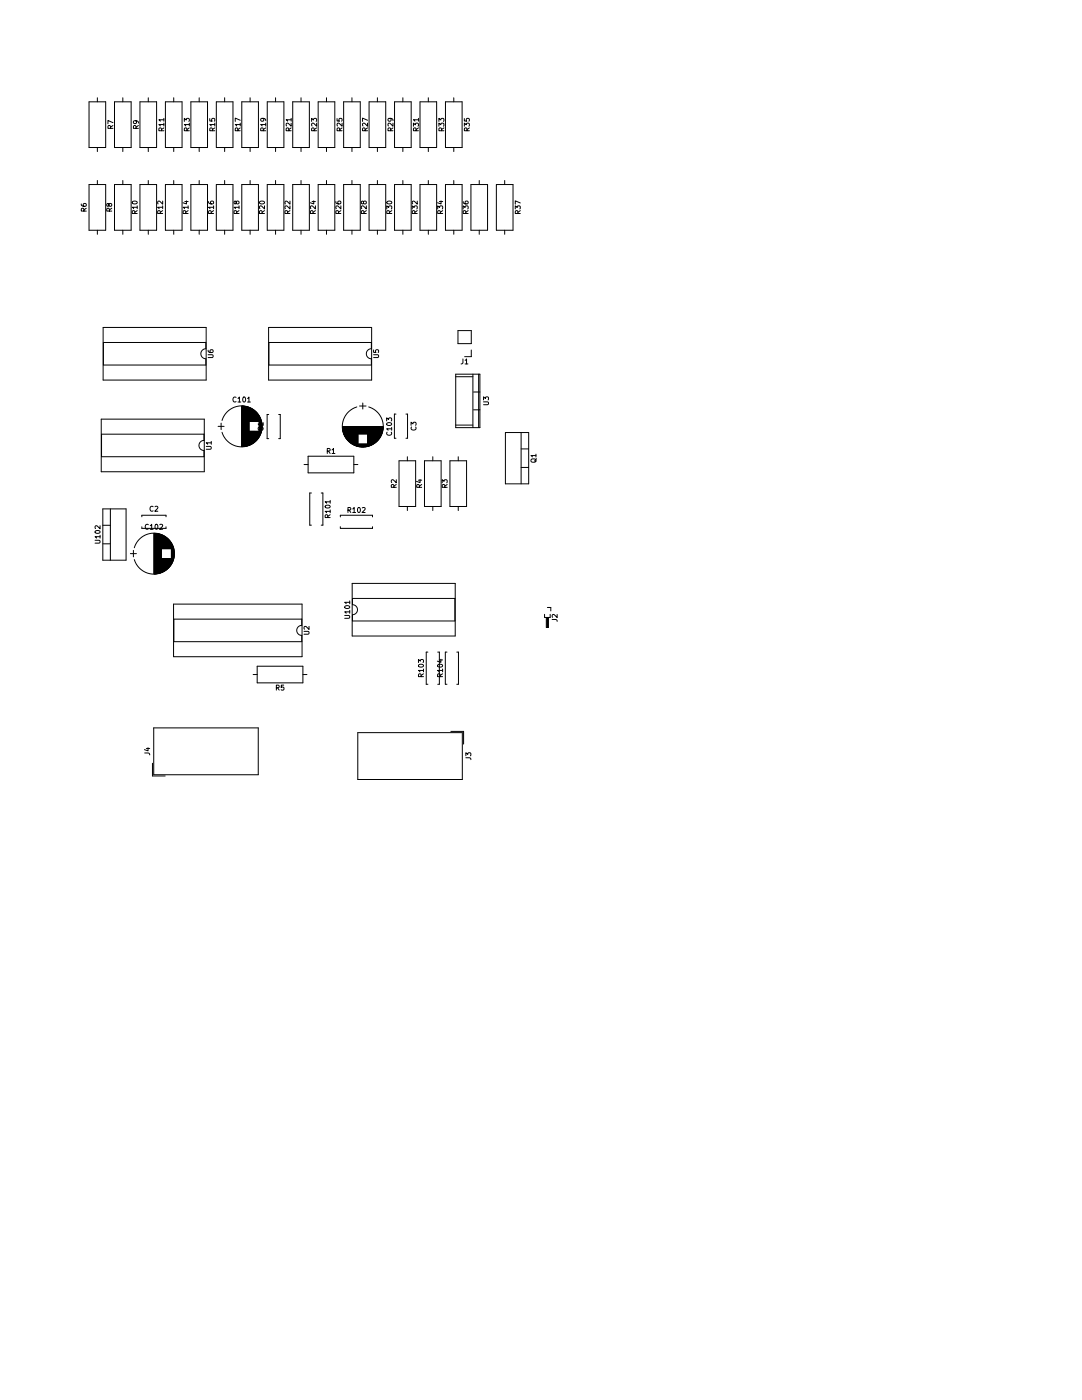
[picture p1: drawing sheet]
<svg xmlns="http://www.w3.org/2000/svg" width="216mm" height="279mm" viewBox="0 0 216 279" stroke-linecap="round" stroke-linejoin="round" font-family="sans-serif">
<g fill="none" stroke="#000" stroke-width=".2">
<path d="M19.4 19.5v.8M24.5 19.5v.8M29.6 19.5v.8M34.7 19.5v.8M39.7 19.5v.8M44.8 19.5v.8M49.9 19.5v.8M55 19.5v.8M60.1 19.5v.8M65.1 19.5v.8M70.2 19.5v.8M75.3 19.5v.8"/>
<path d="M80.4 19.5v.8M85.5 19.5v.8M90.5 19.5v.8M17.8 36.8h3.3v9.2h-3.3zM17.8 20.3h3.3v9.1h-3.3zM19.4 29.4v.9M19.4 36v.8M22.1 25.6l-.1-.5h-.4l-.1 .5h1M22.5 24.5l-1-.5v.7M22.5 25l-.4 .4M22.8 36.8h3.4v9.2h-3.4zM22.8 20.3h3.4v9.1h-3.4z"/>
<path d="M24.5 29.4v.9M24.5 36v.8M27 24.1l.2 .2v.3h-.5l-.1-.3 .2-.2h.6l.2 .5M27.1 25.6v-.5h-.4l-.1 .5h1M27.6 25l-.5 .4M27.9 20.3h3.3v9.1h-3.3zM27.9 36.8h3.3v9.2h-3.3zM29.6 29.4v.9M29.6 36v.8M32.2 26.1v-.5h-.4l-.1 .5h1M32.7 24.9h-1l.3 .2M32.7 23.9h-1l.3 .3"/>
<path d="M32.7 23.6v.6M32.7 24.6v.5M32.7 25.5l-.5 .4M33 20.3h3.3v9.1h-3.3zM33 36.8h3.3v9.2h-3.3zM34.7 29.4v.9M34.7 36v.8M36.8 24.2v-.6l.4 .4 .1-.3h.4v.5M37.3 26.1v-.5h-.4l-.1 .5h1M37.8 24.9h-1l.3 .2M37.8 25.5l-.5 .4M37.8 24.6v.5"/>
<path d="M38.1 36.8h3.3v9.2h-3.3zM38.1 20.3h3.3v9.1h-3.3zM39.7 29.4v.9M39.7 36v.8M41.9 23.7v.4l.4 .1v-.5h.5v.5M42.4 26.1l-.1-.5h-.3l-.1 .5h1M42.9 24.9h-1l.2 .2M42.9 25.5l-.5 .4M42.9 24.6v.5M43.2 36.8h3.3v9.2h-3.3zM43.2 20.3h3.3v9.1h-3.3zM44.8 29.4v.9"/>
<path d="M44.8 36v.8M47.5 26.1l-.1-.5h-.4l-.1 .5h1M47.9 24.9h-1l.3 .2M47.9 24l-1-.4v.6M47.9 25.5l-.4 .4M47.9 24.6v.5M48.2 36.8h3.4v9.2h-3.4zM48.2 20.3h3.4v9.1h-3.4zM49.9 29.4v.9M49.9 36v.8M52.4 23.6l.2 .2v.3h-.5l-.1-.3 .2-.2 .6 .1 .2 .4M52.5 26.1v-.5h-.4l-.1 .5h1"/>
<path d="M53 24.9h-1l.3 .2M53 25.5l-.5 .4M53 24.6v.5M53.3 36.8h3.3v9.2h-3.3zM53.3 20.3h3.3v9.1h-3.3zM55 29.4v.9M55 36v.8M57.6 26.1v-.5h-.4l-.1 .5h1M58.1 24.6v.6l-.7-.6-.3 .2 .1 .3M58.1 23.9h-1l.3 .3M58.1 25.5l-.5 .4M58.1 23.6v.6"/>
<path d="M58.4 36.8h3.3v9.2h-3.3zM58.4 20.3h3.3v9.1h-3.3zM60.1 29.4v.9M60.1 36v.8M62.2 24.2v-.6l.4 .4 .1-.3h.4v.5M62.7 26.1v-.5h-.4l-.1 .5h1M63.2 24.6v.6l-.7-.6-.3 .2 .1 .3M63.2 25.5l-.5 .4M63.5 36.8h3.3v9.2h-3.3zM63.5 20.3h3.3v9.1h-3.3zM65.1 29.4v.9M65.1 36v.8"/>
<path d="M67.3 23.7v.4l.4 .1v-.5h.5v.5M67.8 26.1l-.1-.5h-.3l-.1 .5h1M68.3 24.6v.6l-.8-.6-.2 .2 .1 .3M68.3 25.5l-.5 .4M68.6 36.8h3.3v9.2h-3.3zM68.6 20.3h3.3v9.1h-3.3zM70.2 29.4v.9M70.2 36v.8M72.9 26.1l-.1-.5h-.4l-.1 .5h1M73.3 24.6v.6l-.7-.6-.3 .2 .1 .3M73.3 24l-1-.4v.6M73.3 25.5l-.4 .4"/>
<path d="M73.6 36.8h3.4v9.2h-3.4zM73.6 20.3h3.4v9.1h-3.4zM75.3 29.4v.9M75.3 36v.8M77.8 23.6l.2 .2v.3h-.5l-.1-.3 .2-.2 .6 .1 .2 .4M77.9 26.1v-.5h-.4l-.1 .5h1M78.4 24.6v.6l-.7-.6-.3 .2 .1 .3M78.4 25.5l-.5 .4M78.7 20.3h3.3v9.1h-3.3zM78.7 36.8h3.3v9.2h-3.3zM80.4 29.4v.9M80.4 36v.8"/>
<path d="M82.5 25.2v-.6l.4 .3 .1-.3h.4v.6M83 26.1v-.5h-.4l-.1 .5h1M83.5 23.9h-1l.3 .3M83.5 25.5l-.5 .4M83.5 23.6v.6M83.8 36.8h3.3v9.2h-3.3zM83.8 20.3h3.3v9.1h-3.3zM85.5 29.4v.9M85.5 36v.8M87.6 25.2v-.6l.4 .3 .1-.3h.4v.6M87.6 24.2v-.6l.4 .4 .1-.3h.4v.5M88.1 26.1v-.5h-.4l-.1 .5h1"/>
<path d="M88.6 25.5l-.5 .4M88.9 36.8h3.3v9.2h-3.3zM88.9 20.3h3.3v9.1h-3.3zM90.5 29.4v.9M90.5 36v.8M92.7 25.2v-.6l.3 .3 .1-.3h.5v.6M92.7 23.7v.4l.4 .1v-.5h.5v.5M93.2 26.1l-.1-.5h-.3l-.1 .5h1M93.7 25.5l-.5 .4M94 36.8h3.3v9.2h-3.3zM95.6 36v.8M99 36.8h3.4v9.2h-3.4z"/>
<path d="M100.7 36v.8M16.2 40.7l.3 .4 .5 .1 .2-.2-.1-.3h-.5v.3l.2 .2M16.7 42.1v-.4l-.4-.1-.1 .5h1M17.2 41.6l-.5 .3M19.4 46v.8M21.7 40.8l.2-.2 .4 .2v.3l-.4 .1-.3-.5h-.3l.1 .4 .1 .1 .2-.2M21.8 42.1v-.4l-.4-.1-.1 .5h1M22.3 41.6l-.5 .3M24.5 46v.8M26.5 40.2a.48 .48 0 0 1 .5-.1 .48 .48 0 0 1 .3 .5 .49 .49 0 0 1-.5 .2 .49 .49 0 0 1-.4-.5zM26.9 42.6v-.5h-.4l-.1 .5h1M27.4 41.4h-1l.3 .3"/>
<path d="M27.4 42l-.5 .4M27.4 41.1v.6M29.6 46v.8M32 42.6l-.1-.5h-.3l-.1 .5h1M32.5 41.4h-1l.2 .3M32.5 40.1v.6l-.8-.6-.2 .2 .1 .4M32.5 41.1v.6M32.5 42l-.5 .4M34.7 46v.8M36.9 40.2h.6M37.1 42.6l-.1-.5h-.4l-.1 .5h1M37.2 40.1v.6l-.7-.2"/>
<path d="M37.5 41.4h-1l.3 .3M37.5 42l-.4 .4M37.5 41.1v.6M39.7 46v.8M41.6 40.2l.3 .5h.5l.2-.2-.1-.3h-.5v.3l.2 .2M42.1 42.6v-.5h-.4l-.1 .5h1M42.6 41.4h-1l.3 .3M42.6 42l-.5 .4M42.6 41.1v.6M44.8 46v.8M47.1 40.3l.2-.2 .4 .2v.3l-.4 .1-.3-.5h-.3l.1 .5h.1l.2-.2M47.2 42.6v-.5h-.4l-.1 .5h1"/>
<path d="M47.7 41.4h-1l.3 .3M47.7 42l-.5 .4M47.7 41.1v.6M49.9 46v.8M51.9 40.2a.48 .48 0 0 1 .5-.1 .48 .48 0 0 1 .3 .5 .49 .49 0 0 1-.5 .2 .49 .49 0 0 1-.4-.5zM52.3 42.6v-.5h-.4l-.1 .5h1M52.8 41.1v.6l-.7-.6-.3 .2 .1 .4M52.8 42l-.5 .4M55 46v.8M57.4 42.6l-.1-.5h-.3l-.1 .5h1M57.9 41.1v.6l-.8-.6-.2 .2 .1 .4M57.9 40.1v.6l-.8-.6-.2 .2 .1 .4"/>
<path d="M57.9 42l-.5 .4M60.1 46v.8M62.3 40.2h.6M62.5 42.6l-.1-.5h-.4l-.1 .5h1M62.6 40.1v.6l-.7-.2M62.9 41.1v.6l-.7-.6-.3 .2 .1 .4M62.9 42l-.4 .4M65.1 46v.8M67 40.2l.3 .5h.5l.2-.2-.1-.3h-.5v.3l.2 .2M67.5 42.6v-.5h-.4l-.1 .5h1M68 41.1v.6l-.7-.6-.3 .2 .1 .4M68 42l-.5 .4"/>
<path d="M70.2 46v.8M72.5 40.3l.2-.2 .4 .2v.3l-.4 .1-.3-.5h-.3l.1 .5h.1l.2-.2M72.6 42.6v-.5h-.4l-.1 .5h1M73.1 41.1v.6l-.7-.6-.3 .2 .1 .4M73.1 42l-.5 .4M75.3 46v.8M77.2 41.7v-.6l.4 .3 .1-.3h.4v.6M77.3 40.2a.48 .48 0 0 1 .5-.1 .48 .48 0 0 1 .3 .5 .49 .49 0 0 1-.5 .2 .49 .49 0 0 1-.4-.5zM77.7 42.6v-.5h-.4l-.1 .5h1M78.2 42l-.5 .4M80.4 46v.8M82.3 41.7v-.6l.3 .3 .1-.3h.5v.6"/>
<path d="M82.8 42.6l-.1-.5h-.3l-.1 .5h1M83.3 40.1v.6l-.8-.6-.2 .2 .1 .4M83.3 42l-.5 .4M85.5 46v.8M87.3 41.7v-.6l.4 .3 .1-.3h.4v.6M87.7 40.2h.6M87.9 42.6l-.1-.5h-.4l-.1 .5h1M88 40.1v.6l-.7-.2M88.3 42l-.4 .4M90.5 46v.8M92.4 41.7v-.6l.4 .3 .1-.3h.4v.6M92.4 40.2l.3 .5h.5l.2-.2-.1-.3h-.5v.3l.2 .2"/>
<path d="M92.9 42.6v-.5h-.4l-.1 .5h1M93.4 42l-.5 .4M95.6 46v.8M100.7 46v.8M102.8 41.7v-.6l.4 .3 .1-.3h.4v.6M103.3 42.6v-.5h-.4l-.1 .5h1M103.8 40.5l-1-.4v.6M103.8 42l-.5 .4M20.6 65.4h20.5v10.5h-20.5zM20.6 68.4h20.5v1.2a1 1 0 0 0-1 1 1 1 0 0 0 1 1v1.3h-20.5zM41.5 70.8h.8l.2 .2-.2 .4h-.8M41.5 69.9l.3 .4 .5 .1 .2-.2-.1-.4-.4 .1-.1 .3 .2 .2"/>
<path d="M47.1 79.3a.44 .44 0 0 0-.6 .4 .44 .44 0 0 0 .6 .4M47.5 79.5l.3-.3v1M48.5 79.3l.2-.1a.49 .49 0 0 1 .3 .5 .49 .49 0 0 1-.4 .5l-.2-.3zM49.4 79.5l.3-.3v1M53.6 65.4h20.6v10.5h-20.6zM53.7 68.4h20.4v1.2a1 1 0 0 0-1 1 1 1 0 0 0 1 1v1.3h-20.4zM74.5 70.8h.9l.1 .2-.1 .4h-.9M74.5 69.8v.5l.5 .1v-.5l.5-.1v.6M90.9 75.2h3.5M90.9 74.7h4.9v10.6h-4.9zM91.4 66h2.6v2.6h-2.6zM92.4 71.6l-.1 .9-.3 .1"/>
<path d="M92.8 71.9l.3-.3v1M92.8 72.6h.6M94 69.9v1.3h-1.3M94.4 74.7v10.6M94.5 78.2h1.3M95.5 74.7v10.6M96.5 79.8v-.6l.4 .3 .1-.3h.4v.6M20.2 83.7h20.6v10.4h-20.6zM20.3 86.7h20.4v1.2a1 1 0 0 0-1 1 1 1 0 0 0 1 1v1.2h-20.4zM41.2 89.1h.8l.2 .2-.2 .4h-.8M42.2 88.4h-1l.2 .3M42.2 88.1v.6"/>
<path d="M43.5 85.1h1.2M44.1 84.4v1.3M44.3 83.9a4.1 4.1 0 0 1 6.3-2.1 4.1 4.1 0 0 1 0 6.6 4.1 4.1 0 0 1-6.3-2.1M47.5 80.2h.6M48.2 81v8.1M48.3 81v8.1M48.4 81v8.1M48.5 81v8.1M48.5 81.1v8M48.6 81.1v8M48.7 81.1v8M48.8 81.1v8"/>
<path d="M48.9 81.1v8M49 81.1v8M49.1 81.1v7.9M49.2 81.2v7.8M49.3 81.2v7.8M49.4 81.2v7.8M49.4 80.2h.6M49.5 81.2v7.7M49.5 81.3v7.6M49.6 81.3v7.6M49.7 81.3v7.6M49.7 81.3v2.8"/>
<path d="M49.7 86.1v2.7M49.8 81.3v2.8M49.8 86.1v2.7M49.8 81.4v2.7M49.9 81.4v2.7M49.9 86.1v2.7M50 81.4v2.7M50 86.1v2.6M50 81.5v2.6M50.1 81.5v2.6M50.1 86.1v2.6M50.2 81.5v2.6"/>
<path d="M50.2 86.1v2.5M50.2 81.6v2.5M50.3 81.6v2.5M50.3 86.1v2.5M50.3 86.1v2.4M50.4 81.7v2.4M50.4 86.1v2.4M50.5 81.7v2.4M50.5 86.1v2.4M50.5 81.8v2.3M50.5 86.1v2.3M50.6 81.8v2.3"/>
<path d="M50.6 86.1v2.3M50.7 81.8v2.3M50.7 86.1v2.2M50.7 81.9v2.2M50.8 81.9v2.2M50.8 86.1v2.1M50.8 82v2.1M50.9 82v2.1M50.9 86.1v2.1M50.9 82.1v2M50.9 86.1v2M51 82.1v2"/>
<path d="M51 86.1v2M51 86.1v1.9M51.1 82.2v1.9M51.1 86.1v1.9M51.1 82.3v1.8M51.1 86.1v1.8M51.2 82.3v1.8M51.2 86.1v1.8M51.2 82.4v1.7M51.2 86.1v1.7M51.3 82.4v1.7M51.3 86.1v1.7"/>
<path d="M51.3 82.5v1.6M51.3 86.1v1.6M51.4 82.5v1.6M51.4 86.1v1.5M51.4 82.6v1.5M51.5 82.6v1.5M51.5 86.1v1.4M51.5 82.7v1.4M51.5 86.1v1.3M51.6 82.8v1.3M51.6 86.1v1.3M51.6 85.3a.44 .44 0 0 0 .4 .6 .44 .44 0 0 0 .4-.6"/>
<path d="M51.6 82.9v1.2M51.6 86.1v1.2M51.7 82.9v4.4M51.7 83v4.1M51.8 83.1v4M51.8 83.2v3.8M51.9 83.3v3.6M51.9 83.4v3.3M52 83.5v3.2M52 83.6v3M52.1 83.7v2.8M52.1 84v2.2"/>
<path d="M52.2 84.1v2M52.2 84.3v1.6M52.3 84.5v1.2M52.5 84.6h-1l.3 .3M52.5 84.3v.6M53.6 82.7h-.3v4.8h.3M55.6 82.7h.3v4.8h-.3M60.7 92.7h.8M61.5 91.1h9.1v3.3h-9.1zM62.1 98.4h-.3v6.4h.3M64.1 98.4h.3v6.4h-.3M65.3 90h.5v-.4l-.5-.1v1"/>
<path d="M65.5 90l.4 .5M65.9 99.9v.5M66.3 89.8l.2-.3v1M66.3 90.5h.5M68.3 85.1h8.1M68.3 85.2h8.1M68.3 85.3h8.1M68.3 85.4h8.1M68.4 85.4h8M68.4 85.5h8M68.4 85.6h8M68.4 85.7h8"/>
<path d="M68.4 85.8h8M68.4 85.9h8M68.4 86h7.9M68.4 86.1h7.9M68.5 86.1h7.8M68.5 86.2h7.8M68.5 86.3h7.8M68.5 86.4h7.7M68.6 86.5h7.6M68.6 86.6h7.6M68.6 86.7h2.8M68.7 86.7h2.7"/>
<path d="M68.7 86.8h2.7M68.7 86.9h2.7M68.8 86.9h2.6M68.8 87h2.6M68.8 87.1h2.6M68.9 87.1h2.5M68.9 87.2h2.5M68.9 87.3h2.5M69 87.3h2.4M69 87.4h2.4M69.1 87.5h2.3M69.2 87.6h2.2"/>
<path d="M69.2 87.7h2.2M69.3 87.7h2.1M69.3 87.8h2.1M69.4 87.9h2M69.5 88h1.9M69.6 88.1h1.8M69.7 88.1h1.7M69.7 88.2h1.7M69.8 88.3h1.6M69.9 88.3h1.5M69.9 88.4h1.5M70 88.5h1.4"/>
<path d="M70.1 88.5h1.3M70.2 88.5h1.2M70.2 88.6h4.4M70.3 88.7h4.1M70.4 88.7h4M70.5 88.7h3.8M70.6 88.8h3.6M70.6 92.7h.8M70.7 88.9h3.3M70.8 88.9h3.2M70.9 88.9h3M71 89h2.8"/>
<path d="M71.2 81.2a4.1 4.1 0 0 0-2.1 6.3 4.1 4.1 0 0 0 6.6 0 4.1 4.1 0 0 0-2.1-6.3M71.3 89.1h2.2M71.4 89.1h2M71.6 89.1h1.6M71.7 81h1.3M71.8 89.2h1.2M72.4 80.4v1.2M73.4 87.5h2.3M73.4 86.7h2.7M73.4 86.8h2.7M73.4 86.9h2.7M73.4 86.9h2.6"/>
<path d="M73.4 87h2.6M73.4 87.1h2.6M73.4 87.1h2.5M73.4 87.2h2.5M73.4 87.3h2.4M73.4 87.4h2.3M73.4 87.6h2.2M73.4 87.7h2.2M73.4 87.7h2.1M73.4 87.8h2M73.4 87.9h2M73.4 88h1.9"/>
<path d="M73.4 88.1h1.8M73.4 88.1h1.7M73.4 88.3h1.6M73.4 88.3h1.5M73.4 88.5h1.3M73.4 88.5h1.2M74.8 88.4h-1.4M75.1 88.2h-1.7M75.3 87.9l-1.9 .1M75.5 87.7l-2.1 .1M75.7 87.5l-2.3 .1M75.8 87.3l-2.4 .1"/>
<path d="M75.9 87.1l-2.5 .1M76 86.9l-2.6 .1M76.1 86.7l-2.7 .1M77.2 84v-.6l.3 .3 .1-.3h.5v.6M77.2 86.2a.44 .44 0 0 0 .5 .7 .44 .44 0 0 0 .4-.7M77.2 84.4a.48 .48 0 0 1 .6-.1 .48 .48 0 0 1 .3 .5 .49 .49 0 0 1-.6 .2 .49 .49 0 0 1-.3-.5zM78.2 85.6h-1l.2 .3M78.2 85.3v.6M78.6 97.3l-.1-.5-.3-.1-.1 .6h1M79 82.6h-.3v4.9h.3M79.1 95.7v.7l-.7-.7-.3 .2 .1 .4M79.1 96.7l-.5 .3"/>
<path d="M79.6 92h3.3v9.1h-3.3zM81 82.6h.3v4.9h-.3M81.3 91.1v.9M82 84.9v-.6l.4 .3 .1-.3h.4v.6M82.1 85.2a.44 .44 0 0 0 .4 .6 .44 .44 0 0 0 .4-.6M83.5 95.8h.7M83.7 97.3l-.1-.5-.4-.1v.6h1M83.8 95.7v.6l-.7-.2M84.2 96.7l-.5 .3M84.7 92h3.3v9.1h-3.3zM86.4 91.1v.9M88.2 96.4v-.7l.4 .4 .1-.3h.4v.6"/>
<path d="M88.8 97.3l-.1-.5-.4-.1-.1 .6h1M89.2 96.7l-.4 .3M89.8 92h3.3v9.1h-3.3zM90.9 84.8h3.5M91.4 91.1v.9M94.5 81.8h1.3M96.5 80.2h.8l.2 .2-.2 .4h-.8M100.8 86.3h4.7v10.3h-4.7zM104 86.3v10.3M104 89.6h1.5M104 93.3h1.5M106 91.7l.3-.1h.5l.1 .4-.3 .2h-.5l-.2-.2z"/>
<path d="M106.9 90.9h-1l.3 .3M106.9 90.6v.6M107 91.5l-.3 .6M19 107.8h.8l.2 .2-.2 .4h-.8M19 106a.49 .49 0 0 1 .6-.2 .49 .49 0 0 1 .3 .5 .49 .49 0 0 1-.5 .2 .49 .49 0 0 1-.4-.5zM20 107.1h-1l.3 .3M20 104.9v.6l-.7-.6-.3 .2 .1 .4M20 106.8v.6M20.5 104.8h1.5M20.5 101.6h4.7v10.2h-4.7zM20.5 108.5h1.5M22 101.6v10.2"/>
<path d="M26 110.5h1.2M26.6 109.8v1.3M26.8 109.3a4.1 4.1 0 0 1 6.3-2.1 4.1 4.1 0 0 1 0 6.6 4.1 4.1 0 0 1-6.3-2.1M28.3 103.1v-.3h4.8v.3M28.3 105.1v.3h4.8v-.3M29.6 104.7a.44 .44 0 0 0-.6 .4 .44 .44 0 0 0 .6 .4M30 104.9l.3-.3v1M30 105.6h.5M30.5 101.1a.44 .44 0 0 0-.6 .4 .44 .44 0 0 0 .6 .4M30.7 106.4v8.1M30.8 106.4v8.1M30.9 106.4v8.1"/>
<path d="M30.9 101.1l.4-.1 .2 .3-.6 .7h.6M31 106.4v8.1M31 104.7l.2-.1a.49 .49 0 0 1 .3 .5 .49 .49 0 0 1-.4 .5l-.2-.3zM31 106.5v8M31.1 106.5v8M31.2 106.5v8M31.3 106.5v8M31.4 106.5v8M31.5 106.5v8M31.6 106.5v8M31.6 106.5v7.9M31.7 106.6v7.8"/>
<path d="M31.8 106.6v7.8M31.9 106.6v7.8M31.9 104.7l.4-.1 .2 .3-.7 .7h.7M32 106.6v7.7M32 106.7v7.6M32.1 106.7v7.6M32.2 106.7v7.6M32.2 106.7v2.8M32.2 111.5v2.7M32.3 106.7v2.8M32.3 111.5v2.7M32.3 106.8v2.7"/>
<path d="M32.4 106.8v2.7M32.4 111.5v2.7M32.5 106.8v2.7M32.5 111.5v2.6M32.5 106.9v2.6M32.6 106.9v2.6M32.6 111.5v2.6M32.7 106.9v2.6M32.7 111.5v2.5M32.7 107v2.5M32.8 107v2.5M32.8 111.5v2.5"/>
<path d="M32.8 111.5v2.4M32.9 107.1v2.4M32.9 111.5v2.4M33 107.1v2.4M33 111.5v2.4M33 107.2v2.3M33 111.5v2.3M33.1 107.2v2.3M33.1 111.5v2.3M33.2 107.2v2.3M33.2 111.5v2.2M33.2 107.3v2.2"/>
<path d="M33.3 107.3v2.2M33.3 111.5v2.1M33.3 107.4v2.1M33.4 107.4v2.1M33.4 111.5v2.1M33.4 107.5v2M33.4 111.5v2M33.5 107.5v2M33.5 111.5v2M33.5 111.5v1.9M33.6 107.6v1.9M33.6 111.5v1.9"/>
<path d="M33.6 107.7v1.8M33.6 111.5v1.8M33.7 107.7v1.8M33.7 111.5v1.8M33.7 107.8v1.7M33.7 111.5v1.7M33.8 107.8v1.7M33.8 111.5v1.7M33.8 107.9v1.6M33.8 111.5v1.6M33.9 107.9v1.6M33.9 111.5v1.5"/>
<path d="M33.9 108v1.5M34 108v1.5M34 111.5v1.4M34 108.1v1.4M34.1 108.2v1.3M34.1 111.5v1.3M34.1 108.3v1.2M34.1 111.5v1.2M34.2 108.3v1.2M34.2 111.5v1.2M34.2 108.4v4.2M34.3 108.5v4"/>
<path d="M34.3 108.6v3.8M34.4 108.7v3.6M34.4 108.7v3.5M34.5 108.9v3.2M34.5 109v3M34.6 109.1v2.8M34.6 109.2v2.5M34.7 109.5v2M34.7 109.7v1.6M34.8 109.9v1.2M34.8 110.2v.5M64.9 101a.49 .49 0 0 1 .6-.3 .49 .49 0 0 1 .3 .5 .49 .49 0 0 1-.5 .3 .49 .49 0 0 1-.4-.5z"/>
<path d="M65.4 103.3v-.5h-.4l-.1 .5h1M65.9 102.1h-1l.3 .2M65.9 100.1h-1l.3 .3M65.9 102.7l-.5 .4M65.9 101.8v.5M67.9 103.2v-.4h6.4v.4M67.9 105.1v.3h6.4v-.3M69.4 101.8h.5l.1-.4-.6-.1v1M69.7 101.8l.3 .5M69.8 119.9v.6M70.3 116.4h20.5v10.5h-20.5zM70.3 119.4h20.5v4.5h-20.5v-1.2a1 1 0 0 0 1-1 1 1 0 0 0-1-1z"/>
<path d="M70.4 101.6l.3-.3v1M70.4 102.3h.6M71.4 101.4l.2-.1a.49 .49 0 0 1 .3 .5 .49 .49 0 0 1-.4 .4l-.2-.3zM72.3 101.4l.4-.1 .2 .3-.7 .7h.7M81.3 101.1v.8M86.4 101.1v.8M91.4 101.1v.8M34.6 120.6h25.7v10.5h-25.7zM34.7 123.6h25.5v1.2a1 1 0 0 0-1 1 1 1 0 0 0 1 1v1.3h-25.5zM50.5 134.6h.8M51.3 133h9.1v3.3h-9.1zM55.1 137.3l.5-.1 .1-.4-.6-.1v1"/>
<path d="M55.4 137.3l.3 .4M56.6 136.7h-.5v.5h.5v.4h-.5M60.4 134.6h.9M60.7 126h.8l.2 .2-.2 .4h-.8M61.7 125v.6l-.8-.6-.2 .2 .1 .4M68.8 122.8h.8l.2 .2-.2 .4h-.8M68.8 121a.49 .49 0 0 1 .6-.2 .49 .49 0 0 1 .3 .5 .49 .49 0 0 1-.5 .2 .49 .49 0 0 1-.4-.5zM69.8 122.1h-1l.3 .3M69.8 120.2h-1l.3 .3M69.8 121.8v.6M83.5 132.2v-.6l.4 .3 .1-.2h.4v.5M83.5 132.7a.49 .49 0 0 1 .6-.2 .49 .49 0 0 1 .4 .5 .49 .49 0 0 1-.6 .2 .49 .49 0 0 1-.4-.5z"/>
<path d="M84 135v-.4l-.4-.1-.1 .5h1M84.5 133.8h-1l.3 .3M84.5 134.5l-.5 .3M84.5 133.5v.6M85.4 130.1h-.3v6.5h.3M87.3 130.1h.4v6.5h-.4M87.4 132.7a.49 .49 0 0 1 .5-.2 .49 .49 0 0 1 .4 .5 .49 .49 0 0 1-.6 .2 .49 .49 0 0 1-.3-.5zM87.6 131.7h.7M87.8 135v-.4l-.4-.1-.1 .5h1M88 131.6v.6l-.7-.3M88.3 133.8h-1l.3 .3M88.3 134.5l-.5 .3"/>
<path d="M88.3 133.5v.6M89.2 130.1h-.3v6.5h.3M91.1 130.1h.4v6.5h-.4M108.7 122.6v.6h1.1v-.6M109 123.2v2h.4v-2M109.1 123.2v2M109.2 121.2h.7v.7M109.2 123.2v2M109.4 123.2v2M110.2 123.6l.8 .1 .2 .3M111.2 122.6v.6l-.7-.6-.3 .2 .1 .4M28.9 150.3h.8l.2 .4"/>
<path d="M29.2 149.4h.7M29.5 149.2v.6l-.7-.2M30.4 152.3v2.6h2.6M30.7 145.3h20.8v9.3h-20.8zM71.4 146.2h20.9v9.4h-20.9zM90 146h2.5v2.5M93 151.2l.8 .1 .2 .3M93 150.8v-.6l.3 .4 .1-.3h.5v.5"/>
</g>
</svg>
